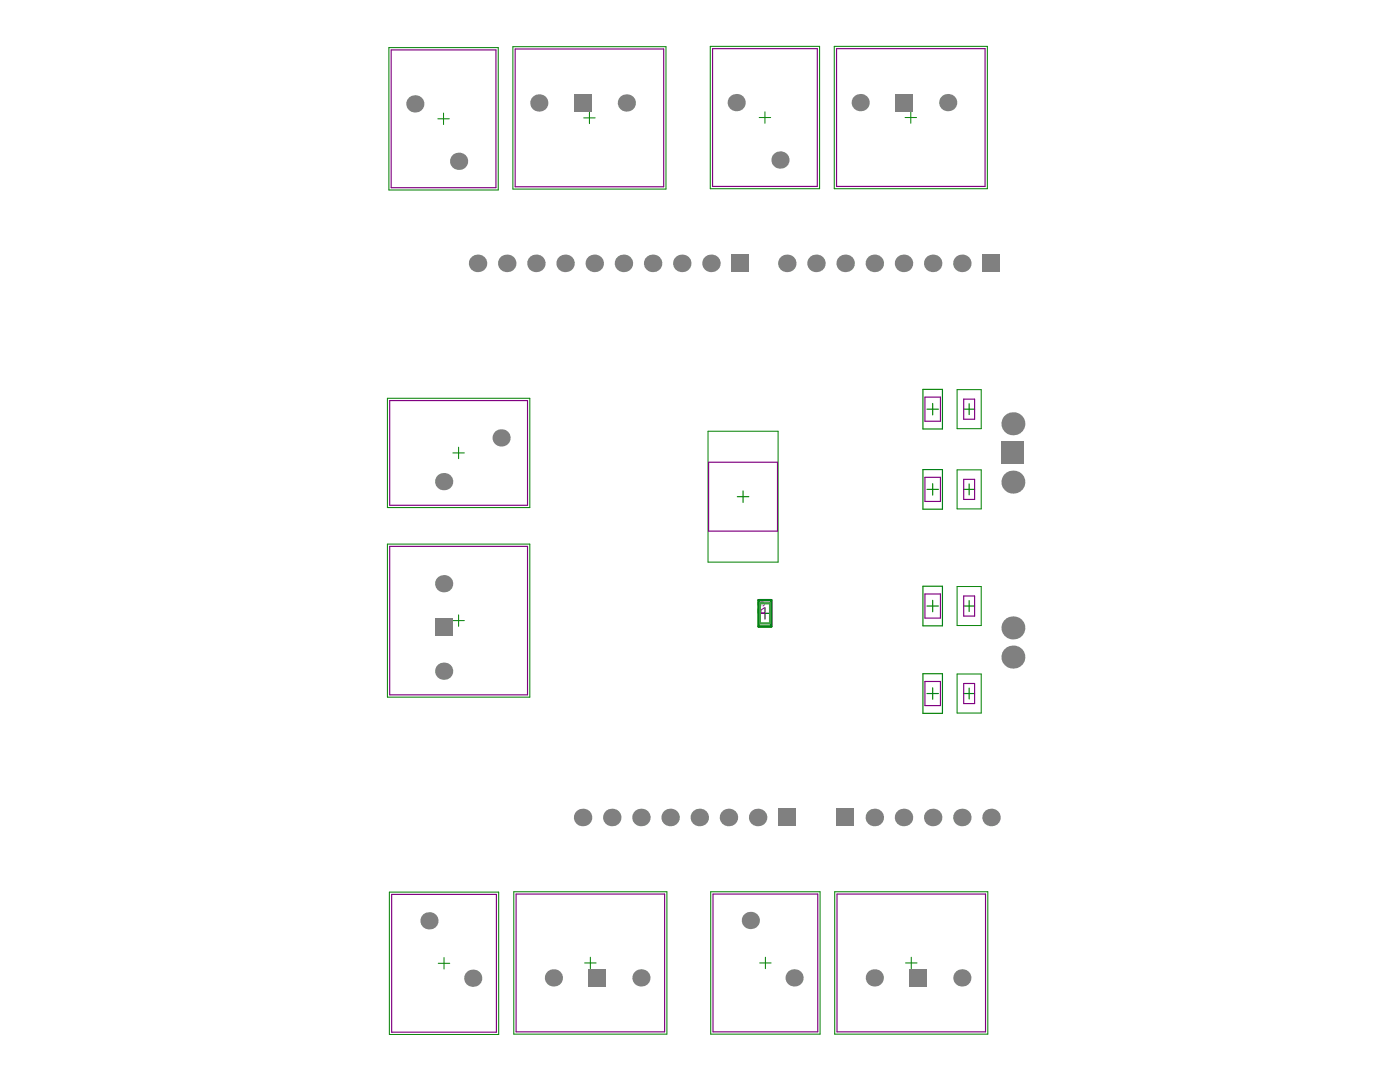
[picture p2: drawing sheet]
<svg xmlns="http://www.w3.org/2000/svg" width="279mm" height="216mm" viewBox="0 0 279 216" stroke-linecap="round" stroke-linejoin="round" font-family="sans-serif">
<path d="M151.5 122.4h2.3M152.7 121.2v2.3" fill="none" stroke="#000" stroke-width=".23"/>
<g fill="none" stroke="#008000" stroke-width=".2">
<path d="M77.6 9.5h21.8v28.4h-21.8zM102.4 9.3h30.5v28.4h-30.5zM141.7 9.2h21.9v28.5h-21.9zM166.5 9.2h30.5v28.5h-30.5zM87.4 23.7h2.3M88.5 22.6v2.3M116.5 23.5h2.3M117.6 22.4v2.3M151.5 23.5h2.3M152.7 22.3v2.3M180.6 23.5h2.3M181.8 22.3v2.3"/>
<path d="M77.3 79.5h28.4v21.8h-28.4zM191 77.8h4.8v7.7h-4.8zM90.4 90.4h2.3M91.5 89.2v2.3M141.3 86h14v26.2h-14zM191 93.8h4.8v7.7h-4.8zM77.3 108.6h28.4v30.5h-28.4zM191 117h4.8v7.8h-4.8zM90.4 123.8h2.3M91.5 122.7v2.3M191 134.5h4.8v7.8h-4.8zM77.7 178h21.8v28.4h-21.8z"/>
<path d="M102.5 177.9h30.6v28.5h-30.6zM141.8 177.9h21.9v28.5h-21.9zM166.6 177.9h30.5v28.5h-30.5zM87.5 192.2h2.3M88.6 191.1v2.3M116.7 192.1h2.3M117.8 191v2.3M151.6 192.1h2.3M152.8 191v2.3M180.7 192.1h2.3M181.9 191v2.3"/>
</g>
<g fill="none" stroke="#008000" stroke-width=".23">
<path d="M184.2 77.7h3.9v7.9h-3.9zM147.1 99.1h2.3M148.3 98v2.3M184.2 93.7h3.9v7.9h-3.9zM185 97.7h2.3M185 81.6h2.3M186.1 80.5v2.3M186.1 96.5v2.3M192.3 97.7h2.2M192.3 81.6h2.2M193.4 80.6v2.1M193.4 96.6v2.1"/>
<path d="M184.2 117h3.9v7.9h-3.9zM186.1 119.8v2.3M193.4 119.8v2.2M184.2 134.4h3.9v7.9h-3.9zM185 120.9h2.3M185 138.4h2.3M186.1 137.2v2.3M192.3 120.9h2.2M192.3 138.4h2.2M193.4 137.3v2.2"/>
</g>
<g fill="none" stroke="#800080" stroke-width=".23">
<path d="M78.1 10h20.9v27.5h-20.9zM102.8 9.8h29.7v27.5h-29.7zM142.2 9.7h20.9v27.5h-20.9zM167 9.7h29.6v27.5h-29.6zM77.8 79.9h27.5v20.9h-27.5zM184.6 79.2h3.1v4.9h-3.1zM192.3 79.6h2.2v4.1h-2.2zM141.4 92.2h13.8v13.8h-13.8zM184.6 95.2h3.1v4.9h-3.1zM192.3 95.6h2.2v4.1h-2.2zM77.8 109h27.5v29.6h-27.5zM184.6 118.5h3.1v4.8h-3.1z"/>
<path d="M192.3 118.9h2.2v4h-2.2zM184.6 136h3.1v4.8h-3.1zM192.3 136.4h2.2v4h-2.2zM78.2 178.5h20.9v27.5h-20.9zM103 178.4h29.6v27.5h-29.6zM142.3 178.4h20.9v27.5h-20.9zM167 178.4h29.7v27.5h-29.7z"/>
</g>
<path d="M151.4 119.7h2.5v5.3h-2.5z" fill="none" stroke="#800080" stroke-width=".46"/>
<g fill="#800080">
<path d="M151.1 120.1h.2v.6l.4 .1v-.2a.48 .48 0 0 1 .3-.5 .48 .48 0 0 1 .6 .3 .48 .48 0 0 1-.3 .6l-.1-.2a.32 .32 0 0 0 .2-.4 .32 .32 0 0 0-.5-.1 .32 .32 0 0 0 0 .5v.2l-.8-.2z"/>
<path d="M151.3 121.6v.6h.5v-.6l-.1-.1zM151.2 121.4a.44 .44 0 0 1 .5-.1 .44 .44 0 0 1 .3 .3l.6-.5v.3l-.6 .4v.4h.6v.2h-1.5z"/>
</g>
<path d="M151.4 119.7h2.5v5.3h-2.5z" fill="none" stroke="#008000" stroke-width=".46"/>
<path d="M151.6 120.4h2.1v4h-2.1z" fill="none" stroke="#008080" stroke-width=".46"/>
<g fill="#808080">
<path d="M178.7 18.8h3.4v3.4h-3.4z" fill-rule="evenodd"/>
<path d="M155.3 161.4h3.5v3.5h-3.5z" fill-rule="evenodd"/>
<path d="M166.9 161.4h3.5v3.5h-3.5z" fill-rule="evenodd"/>
<path d="M181.5 193.4h3.4v3.4h-3.4z" fill-rule="evenodd"/>
<path d="M114.6 18.8h3.4v3.5h-3.4z" fill-rule="evenodd"/>
<path d="M199.9 88.1h4.5v4.6h-4.5z" fill-rule="evenodd"/>
<path d="M146 50.8h3.5v3.5h-3.5z" fill-rule="evenodd"/>
<path d="M196 50.8h3.5v3.5h-3.5z" fill-rule="evenodd"/>
<path d="M86.8 123.5h3.5v3.4h-3.5z" fill-rule="evenodd"/>
<path d="M117.5 193.4h3.4v3.4h-3.4z" fill-rule="evenodd"/>
</g>
<g fill="#808080">
<circle cx="171.7" cy="20.5" r="1.72"/>
<circle cx="146.9" cy="20.5" r="1.72"/>
<circle cx="155.7" cy="31.9" r="1.72"/>
<circle cx="151.2" cy="163.1" r="1.75"/>
<circle cx="202.1" cy="96.2" r="2.3"/>
<circle cx="174.5" cy="163.1" r="1.75"/>
<circle cx="180.3" cy="163.1" r="1.75"/>
<circle cx="192" cy="195.1" r="1.72"/>
<circle cx="186.1" cy="163.1" r="1.75"/>
<circle cx="158.5" cy="195.1" r="1.72"/>
<circle cx="192" cy="163.1" r="1.75"/>
<circle cx="197.8" cy="163.1" r="1.75"/>
<circle cx="202.1" cy="131.1" r="2.3"/>
<circle cx="202.1" cy="125.3" r="2.3"/>
<circle cx="174.5" cy="195.1" r="1.72"/>
<circle cx="88.5" cy="96.1" r="1.72"/>
<circle cx="95.3" cy="52.6" r="1.75"/>
<circle cx="100" cy="87.4" r="1.72"/>
<circle cx="101.1" cy="52.6" r="1.75"/>
<circle cx="136.1" cy="52.6" r="1.75"/>
<circle cx="141.9" cy="52.6" r="1.75"/>
<circle cx="107" cy="52.6" r="1.75"/>
<circle cx="91.5" cy="32.2" r="1.72"/>
<circle cx="112.8" cy="52.6" r="1.75"/>
<circle cx="107.5" cy="20.5" r="1.72"/>
<circle cx="118.6" cy="52.6" r="1.75"/>
<circle cx="124.4" cy="52.6" r="1.75"/>
<circle cx="130.2" cy="52.6" r="1.75"/>
<circle cx="125" cy="20.5" r="1.72"/>
<circle cx="202.1" cy="84.6" r="2.3"/>
<circle cx="157" cy="52.6" r="1.75"/>
<circle cx="162.8" cy="52.6" r="1.75"/>
<circle cx="168.7" cy="52.6" r="1.75"/>
<circle cx="174.5" cy="52.6" r="1.75"/>
<circle cx="180.3" cy="52.6" r="1.75"/>
<circle cx="186.1" cy="52.6" r="1.75"/>
<circle cx="192" cy="52.6" r="1.75"/>
<circle cx="85.6" cy="183.7" r="1.72"/>
<circle cx="88.5" cy="133.9" r="1.72"/>
<circle cx="88.5" cy="116.5" r="1.72"/>
<circle cx="94.3" cy="195.2" r="1.72"/>
<circle cx="110.4" cy="195.1" r="1.72"/>
<circle cx="145.4" cy="163.1" r="1.75"/>
<circle cx="116.3" cy="163.1" r="1.75"/>
<circle cx="122.1" cy="163.1" r="1.75"/>
<circle cx="127.9" cy="195.1" r="1.72"/>
<circle cx="127.9" cy="163.1" r="1.75"/>
<circle cx="133.7" cy="163.1" r="1.75"/>
<circle cx="139.6" cy="163.1" r="1.75"/>
<circle cx="149.7" cy="183.7" r="1.72"/>
<circle cx="82.8" cy="20.7" r="1.72"/>
<circle cx="189.1" cy="20.5" r="1.72"/>
</g>
</svg>
